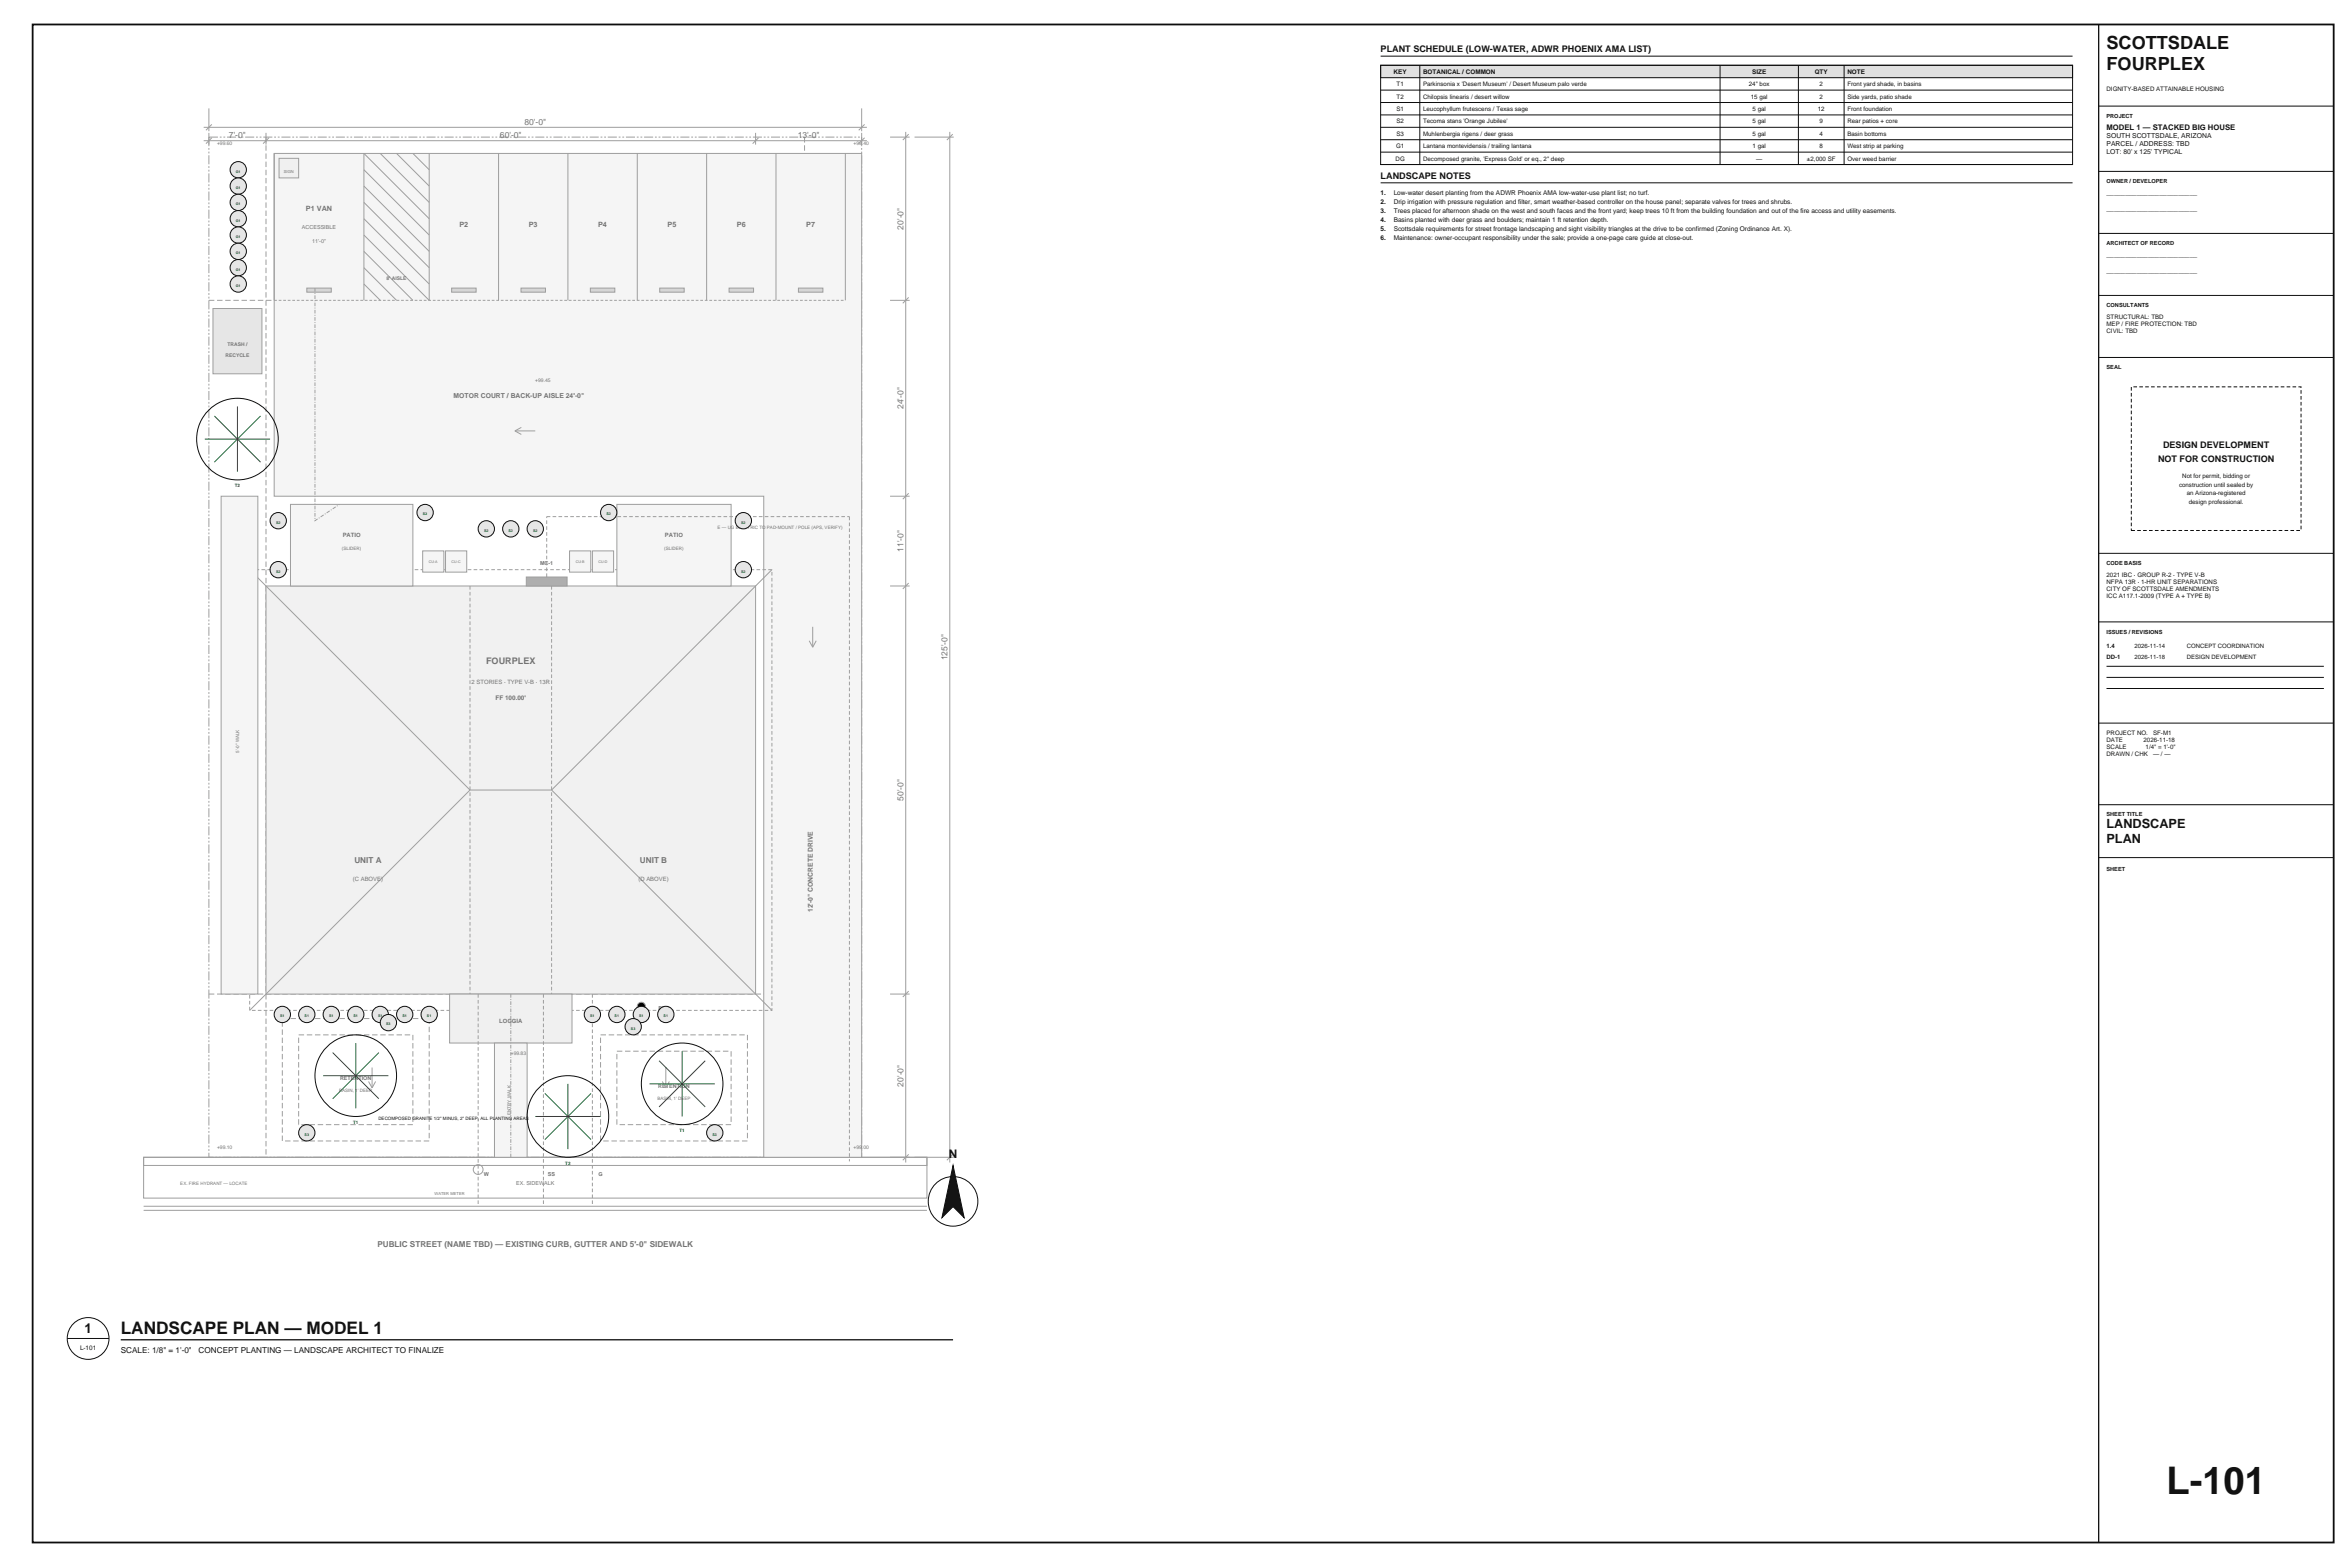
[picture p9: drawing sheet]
<svg xmlns="http://www.w3.org/2000/svg" width="914mm" height="610mm" viewBox="0 0 914 610" stroke-linecap="round" stroke-linejoin="round" font-family="sans-serif">
<defs><g id="words">
<text font-size="14.8" fill="#121212" x="843" y="581">L-101</text>
<g font-size="7.1" fill="#121212">
<text x="819.7" y="19">SCOTTSDALE</text>
<text x="819.7" y="27.1">FOURPLEX</text>
</g>
<text font-size="6.7" fill="#121212" x="47" y="518.9">LANDSCAPE PLAN — MODEL 1</text>
<text font-size="5.3" fill="#121212" x="32.8" y="518.7">1</text>
<g font-size="4.9" fill="#121212">
<text x="819.7" y="322.2">LANDSCAPE</text>
<text x="819.7" y="327.9">PLAN</text>
</g>
<text font-size="4.6" fill="#121212" x="369.2" y="450.6">N</text>
<g font-size="3.5" fill="#121212">
<text x="537.2" y="20.3">PLANT SCHEDULE (LOW-WATER, ADWR PHOENIX AMA LIST)</text>
<text x="537.2" y="69.6">LANDSCAPE NOTES</text>
<text x="839.7" y="179.7">NOT FOR CONSTRUCTION</text>
<text x="841.7" y="174.1">DESIGN DEVELOPMENT</text>
</g>
<text font-size="3.5" fill="#737373" x="189.2" y="258.1">FOURPLEX</text>
<g font-size="3.3" fill="#737373">
<text x="89.1" y="53.8">7'-0&quot;</text>
<text x="194.5" y="53.8">60'-0&quot;</text>
<text x="204.1" y="48.6">80'-0&quot;</text>
<text x="310.4" y="53.8">13'-0&quot;</text>
<text x="351.5" y="89.3" transform="rotate(-90 351.5 89.3)">20'-0&quot;</text>
<text x="351.5" y="159.2" transform="rotate(-90 351.5 159.2)">24'-0&quot;</text>
<text x="351.5" y="214.7" transform="rotate(-90 351.5 214.7)">11'-0&quot;</text>
<text x="368.7" y="256.9" transform="rotate(-90 368.7 256.9)">125'-0&quot;</text>
<text x="351.5" y="311.6" transform="rotate(-90 351.5 311.6)">50'-0&quot;</text>
<text x="351.5" y="422.7" transform="rotate(-90 351.5 422.7)">20'-0&quot;</text>
</g>
<g font-size="3.2" fill="#737373">
<text x="137.9" y="335.9">UNIT A</text>
<text x="249" y="335.9">UNIT B</text>
<text x="146.8" y="485.1">PUBLIC STREET (NAME TBD) — EXISTING CURB, GUTTER AND 5'-0&quot; SIDEWALK</text>
</g>
<g font-size="3.2" fill="#121212">
<text x="47" y="526.3">SCALE: 1/8&quot; = 1'-0&quot;</text>
<text x="77.3" y="526.3">CONCEPT PLANTING — LANDSCAPE ARCHITECT TO FINALIZE</text>
</g>
<text font-size="3" fill="#121212" x="819.7" y="50.4">MODEL 1 — STACKED BIG HOUSE</text>
<g font-size="2.8" fill="#737373">
<text x="119" y="81.9">P1 VAN</text>
<text x="178.8" y="88.3">P2</text>
<text x="205.8" y="88.3">P3</text>
<text x="232.7" y="88.3">P4</text>
<text x="259.7" y="88.3">P5</text>
<text x="286.7" y="88.3">P6</text>
<text x="313.7" y="88.3">P7</text>
</g>
<g font-size="2.6" fill="#121212">
<text x="819.7" y="53.9">SOUTH SCOTTSDALE, ARIZONA</text>
<text x="819.7" y="56.9">PARCEL / ADDRESS: TBD</text>
<text x="819.7" y="60">LOT: 80' x 125' TYPICAL</text>
<text x="819.7" y="75.8">________________________</text>
<text x="819.7" y="81.9">________________________</text>
<text x="819.7" y="99.9">________________________</text>
<text x="819.7" y="106">________________________</text>
</g>
<g font-size="2.6" fill="#737373">
<text x="176.5" y="154.9">MOTOR COURT / BACK-UP AISLE 24'-0&quot;</text>
<text x="316.2" y="354.9" transform="rotate(-90 316.2 354.9)">12'-0&quot; CONCRETE DRIVE</text>
</g>
<g font-size="2.5" fill="#121212">
<text x="542.3" y="28.7">KEY</text>
<text x="553.7" y="28.7">BOTANICAL / COMMON</text>
<text x="681.8" y="28.7">SIZE</text>
<text x="706.1" y="28.7">QTY</text>
<text x="718.8" y="28.7">NOTE</text>
<text x="537.2" y="75.7">1.</text>
<text x="542.3" y="75.7">Low-water desert planting from the ADWR Phoenix AMA low-water-use plant list; no turf.</text>
<text x="537.2" y="79.3">2.</text>
<text x="537.2" y="82.8">3.</text>
<text x="542.3" y="79.3">Drip irrigation with pressure regulation and filter, smart weather-based controller on the house panel; separate valves for trees and shrubs.</text>
<text x="542.3" y="82.8">Trees placed for afternoon shade on the west and south faces and the front yard; keep trees 10 ft from the building foundation and out of the fire access and utility easements.</text>
<text x="537.2" y="86.4">4.</text>
<text x="537.2" y="90">5.</text>
<text x="542.3" y="86.4">Basins planted with deer grass and boulders; maintain 1 ft retention depth.</text>
<text x="542.3" y="90">Scottsdale requirements for street frontage landscaping and sight visibility triangles at the drive to be confirmed (Zoning Ordinance Art. X).</text>
<text x="537.2" y="93.5">6.</text>
<text x="542.3" y="93.5">Maintenance: owner-occupant responsibility under the sale; provide a one-page care guide at close-out.</text>
<text x="31.1" y="525">L-101</text>
</g>
<text font-size="2.5" fill="#737373" x="192.8" y="272.4">FF 100.00'</text>
<g font-size="2.4" fill="#121212">
<text x="543.4" y="33.5">T1</text>
<text x="553.7" y="33.5">Parkinsonia x 'Desert Museum' / Desert Museum palo verde</text>
<text x="680.5" y="33.5">24&quot; box</text>
<text x="708" y="33.5">2</text>
<text x="718.8" y="33.5">Front yard shade, in basins</text>
<text x="819.7" y="35.2">DIGNITY-BASED ATTAINABLE HOUSING</text>
<text x="543.4" y="38.3">T2</text>
<text x="553.7" y="38.3">Chilopsis linearis / desert willow</text>
<text x="681.3" y="38.3">15 gal</text>
<text x="708" y="38.3">2</text>
<text x="718.8" y="38.3">Side yards, patio shade</text>
<text x="543.4" y="43.2">S1</text>
<text x="543.4" y="48">S2</text>
<text x="553.7" y="43.2">Leucophyllum frutescens / Texas sage</text>
<text x="553.7" y="48">Tecoma stans 'Orange Jubilee'</text>
<text x="681.9" y="43.2">5 gal</text>
<text x="681.9" y="48">5 gal</text>
<text x="707.3" y="43.2">12</text>
<text x="708" y="48">9</text>
<text x="718.8" y="43.2">Front foundation</text>
<text x="718.8" y="48">Rear patios + core</text>
<text x="543.4" y="52.8">S3</text>
<text x="553.7" y="52.8">Muhlenbergia rigens / deer grass</text>
<text x="681.9" y="52.8">5 gal</text>
<text x="708" y="52.8">4</text>
<text x="718.8" y="52.8">Basin bottoms</text>
<text x="543.2" y="57.6">G1</text>
<text x="553.7" y="57.6">Lantana montevidensis / trailing lantana</text>
<text x="681.9" y="57.6">1 gal</text>
<text x="708" y="57.6">8</text>
<text x="718.8" y="57.6">West strip at parking</text>
<text x="543" y="62.5">DG</text>
<text x="553.7" y="62.5">Decomposed granite, 'Express Gold' or eq., 2&quot; deep</text>
<text x="683.3" y="62.5">—</text>
<text x="703.1" y="62.5">±2,000 SF</text>
<text x="718.8" y="62.5">Over weed barrier</text>
<text x="819.7" y="124.1">STRUCTURAL: TBD</text>
<text x="819.7" y="126.8">MEP / FIRE PROTECTION: TBD</text>
<text x="819.7" y="129.6">CIVIL: TBD</text>
<text x="847.9" y="189.4">construction until sealed by</text>
<text x="849.1" y="186.1">Not for permit, bidding or</text>
<text x="850.9" y="192.7">an Arizona-registered</text>
<text x="851.7" y="196">design professional.</text>
<text x="819.7" y="224.4">2021 IBC · GROUP R-2 · TYPE V-B</text>
<text x="819.7" y="227.2">NFPA 13R · 1-HR UNIT SEPARATIONS</text>
<text x="819.7" y="229.9">CITY OF SCOTTSDALE AMENDMENTS</text>
<text x="819.7" y="232.7">ICC A117.1-2009 (TYPE A + TYPE B)</text>
<text x="819.7" y="285.9">PROJECT NO.</text>
<text x="837.8" y="285.9">SF-M1</text>
<text x="819.7" y="288.6">DATE</text>
<text x="819.7" y="291.4">SCALE</text>
<text x="834.1" y="288.6">2026-11-18</text>
<text x="834.9" y="291.4">1/4&quot; = 1'-0&quot;</text>
<text x="819.7" y="294.2">DRAWN / CHK</text>
<text x="837.8" y="294.2">— / —</text>
</g>
<g font-size="2.3" fill="#737373">
<text x="133.3" y="208.9">PATIO</text>
<text x="258.8" y="208.9">PATIO</text>
<text x="183.5" y="266.1">2 STORIES · TYPE V-B · 13R</text>
<text x="137.3" y="342.9">(C ABOVE)</text>
<text x="248.5" y="342.9">(D ABOVE)</text>
<text x="194.2" y="398.1">LOGGIA</text>
</g>
<g font-size="2.3" fill="#121212">
<text x="819.7" y="252.1">1.4</text>
<text x="819.7" y="256.4">DD-1</text>
<text x="830.6" y="252.1">2026-11-14</text>
<text x="830.6" y="256.4">2026-11-18</text>
<text x="850.9" y="252.1">CONCEPT COORDINATION</text>
<text x="850.9" y="256.4">DESIGN DEVELOPMENT</text>
</g>
<g font-size="2.2" fill="#121212">
<text x="819.7" y="45.8">PROJECT</text>
<text x="819.7" y="71.2">OWNER / DEVELOPER</text>
<text x="819.7" y="95.4">ARCHITECT OF RECORD</text>
<text x="819.7" y="119.5">CONSULTANTS</text>
<text x="819.7" y="143.6">SEAL</text>
<text x="819.7" y="219.8">CODE BASIS</text>
<text x="819.7" y="246.5">ISSUES / REVISIONS</text>
<text x="819.7" y="317.6">SHEET TITLE</text>
<text x="819.7" y="338.7">SHEET</text>
</g>
<g font-size="2.1" fill="#737373">
<text x="117.5" y="88.9">ACCESSIBLE</text>
<text x="121.4" y="94.6">11'-0&quot;</text>
<text x="210.1" y="219.7">MC-1</text>
<text x="256.3" y="392.7">FDC</text>
<text x="132.3" y="420.1">RETENTION</text>
<text x="256.1" y="423.2">RETENTION</text>
<text x="188.2" y="457.5">W</text>
<text x="200.8" y="461">EX. SIDEWALK</text>
<text x="213.2" y="457.5">SS</text>
<text x="232.9" y="457.5">G</text>
</g>
<g font-size="1.9" fill="#737373">
<text x="84.5" y="56.5">+99.60</text>
<text x="332.1" y="56.5">+99.40</text>
<text x="150.4" y="108.9">8' AISLE</text>
<text x="88.5" y="134.6">TRASH /</text>
<text x="87.8" y="139.1">RECYCLE</text>
<text x="208.3" y="148.6">+99.45</text>
<text x="198.8" y="410.5">+99.83</text>
<text x="84.5" y="447">+99.10</text>
<text x="332.1" y="447">+99.00</text>
</g>
<g font-size="1.8" fill="#0d7333">
<text x="91.4" y="189.5">T2</text>
<text x="137.4" y="437.2">T1</text>
<text x="264.4" y="440.4">T1</text>
<text x="220" y="453.1">T2</text>
</g>
<g font-size="1.8" fill="#737373">
<text x="279.2" y="205.7">E — UG ELECTRIC TO PAD-MOUNT / POLE (APS, VERIFY)</text>
<text x="133.1" y="214">(SLIDER)</text>
<text x="258.5" y="214">(SLIDER)</text>
<text x="93" y="292.8" transform="rotate(-90 93 292.8)">5'-0&quot; WALK</text>
<text x="132" y="424.8">BASIN, 1' DEEP</text>
<text x="255.8" y="428">BASIN, 1' DEEP</text>
<text x="198.8" y="433.7" transform="rotate(-90 198.8 433.7)">ENTRY WALK</text>
<text x="70.2" y="461">EX. FIRE HYDRANT — LOCATE</text>
</g>
<text font-size="1.8" fill="#121212" x="147.2" y="435.6">DECOMPOSED GRANITE 1/2&quot; MINUS, 2&quot; DEEP, ALL PLANTING AREAS</text>
<g font-size="1.6" fill="#737373">
<text x="110.5" y="67.3">SIGN</text>
<text x="169.1" y="464.8">WATER METER</text>
</g>
<g font-size="1.4" fill="#0d7333">
<text x="91.8" y="67.2">G1</text>
<text x="91.8" y="73.5">G1</text>
<text x="91.8" y="79.9">G1</text>
<text x="91.8" y="86.2">G1</text>
<text x="91.8" y="92.6">G1</text>
<text x="91.8" y="98.9">G1</text>
<text x="91.8" y="105.3">G1</text>
<text x="91.8" y="111.6">G1</text>
<text x="107.4" y="203.7">S2</text>
<text x="164.6" y="200.5">S2</text>
<text x="236" y="200.5">S2</text>
<text x="288.4" y="203.7">S2</text>
<text x="188.4" y="206.9">S2</text>
<text x="197.9" y="206.9">S2</text>
<text x="207.4" y="206.9">S2</text>
<text x="107.4" y="222.7">S2</text>
<text x="288.4" y="222.7">S2</text>
<text x="109" y="395.8">S1</text>
<text x="118.5" y="395.8">S1</text>
<text x="128" y="395.8">S1</text>
<text x="137.6" y="395.8">S1</text>
<text x="147.1" y="395.8">S1</text>
<text x="156.6" y="395.8">S1</text>
<text x="166.1" y="395.8">S1</text>
<text x="229.6" y="395.8">S1</text>
<text x="239.2" y="395.8">S1</text>
<text x="248.7" y="395.8">S1</text>
<text x="258.2" y="395.8">S1</text>
<text x="150.3" y="398.9">S3</text>
<text x="245.5" y="400.5">S3</text>
<text x="118.5" y="441.8">S3</text>
<text x="277.3" y="441.8">S3</text>
</g>
<g font-size="1.4" fill="#737373">
<text x="166.9" y="219.1">CU-A</text>
<text x="175.7" y="219.1">CU-C</text>
<text x="224" y="219.1">CU-B</text>
<text x="232.9" y="219.1">CU-D</text>
</g>
</g></defs>
<path d="M55.9 450.2h304.8v3.2h-304.8zM55.9 450.2h304.8v15.9h-304.8zM55.9 469.3h304.8M55.9 470.9h304.8" fill="none" stroke="#9e9e9e" stroke-width=".39"/>
<path d="M81.3 53.3h254v396.9h-254z" fill="none" stroke="#9e9e9e" stroke-width=".39" stroke-dasharray="3.5 .7 .7 .7 .7 .7" stroke-linecap="butt"/>
<path d="M103.5 53.3v396.9M313.1 53.3v396.9M81.3 116.8h254M81.3 386.7h254" fill="none" stroke="#9e9e9e" stroke-width=".39" stroke-dasharray="2.1 1.1" stroke-linecap="butt"/>
<path d="M106.7 59.7h228.6v390.5h-38.1v-257.2h-190.5z" fill-rule="evenodd" fill="#f5f5f5" stroke="#9e9e9e" stroke-width=".39"/>
<g fill="none" stroke="#9e9e9e" stroke-width=".39">
<path d="M106.7 59.7v57.1M148 59.7l19 19M154.3 59.7l12.7 12.7M160.7 59.7l6.3 6.3M167 59.7v57.1l-25.4-25.4M194 59.7v57.1M221 59.7v57.1M248 59.7v57.1M275 59.7v57.1M301.9 59.7v57.1M328.9 59.7v57.1M141.6 66l25.4 25.4"/>
<path d="M141.6 72.4l25.4 25.4M141.6 78.7l25.4 25.4M141.6 85.1l25.4 25.4M141.6 97.8l19.1 19M167 85.1l-25.4-25.4v57.1M141.6 104.1l12.7 12.7M141.6 110.5l6.4 6.3"/>
</g>
<path d="M106.7 116.8h222.2" fill="none" stroke="#9e9e9e" stroke-width=".39" stroke-dasharray="1.1 .7" stroke-linecap="butt"/>
<g fill="#d6d6d6" stroke="#9e9e9e" stroke-width=".39">
<path d="M119.4 112.1h9.5v1.6h-9.5z" fill-rule="evenodd"/>
<path d="M175.7 112.1h9.6v1.6h-9.6z" fill-rule="evenodd"/>
<path d="M202.7 112.1h9.5v1.6h-9.5z" fill-rule="evenodd"/>
<path d="M229.7 112.1h9.5v1.6h-9.5z" fill-rule="evenodd"/>
<path d="M256.7 112.1h9.5v1.6h-9.5z" fill-rule="evenodd"/>
<path d="M283.7 112.1h9.5v1.6h-9.5z" fill-rule="evenodd"/>
<path d="M310.7 112.1h9.5v1.6h-9.5z" fill-rule="evenodd"/>
</g>
<path d="M108.6 61.6h7.6v7.6h-7.6z" fill-rule="evenodd" fill="#f0f0f0" stroke="#9e9e9e" stroke-width=".39"/>
<path d="M82.9 120h19v25.4h-19z" fill-rule="evenodd" fill="#e6e6e6" stroke="#9e9e9e" stroke-width=".39"/>
<path d="M103.5 228h190.5v158.7h-190.5z" fill-rule="evenodd" fill="#f1f1f1" stroke="#9e9e9e" stroke-width=".39"/>
<path d="M97.2 221.6h203.2v171.5h-203.2zM182.9 228v158.7M214.6 228v158.7" fill="none" stroke="#9e9e9e" stroke-width=".39" stroke-dasharray="1.4 .9" stroke-linecap="butt"/>
<path d="M97.2 221.6l85.7 85.7M300.4 221.6l-85.8 85.7M182.9 307.3l-85.7 85.8M182.9 307.3h31.7M214.6 307.3l85.8 85.8" fill="none" stroke="#9e9e9e" stroke-width=".39"/>
<path d="M174.9 386.7h47.7v19.1h-47.7z" fill-rule="evenodd" fill="#f0f0f0" stroke="#9e9e9e" stroke-width=".39"/>
<g fill="#f5f5f5" stroke="#9e9e9e" stroke-width=".39">
<path d="M192.4 405.8h12.7v44.4h-12.7z" fill-rule="evenodd"/>
<path d="M86 193h14.3v193.7h-14.3z" fill-rule="evenodd"/>
<path d="M113 196.2h47.7v31.8h-47.7z" fill-rule="evenodd"/>
<path d="M240 196.2h44.5v31.8h-44.5z" fill-rule="evenodd"/>
<path d="M164.5 214.3h8.2v8.3h-8.2z" fill-rule="evenodd"/>
<path d="M173.4 214.3h8.2v8.3h-8.2z" fill-rule="evenodd"/>
<path d="M221.6 214.3h8.3v8.3h-8.3z" fill-rule="evenodd"/>
<path d="M230.5 214.3h8.3v8.3h-8.3z" fill-rule="evenodd"/>
</g>
<path d="M122.6 112.1v90.5l9.5-6.4M198.8 450.2v-63.5" fill="none" stroke="#9e9e9e" stroke-width=".39" stroke-dasharray="1.4 .5 .4 .5" stroke-linecap="butt"/>
<path d="M109.9 396.2h57.1v47.7h-57.1zM116.2 402.6h44.5v34.9h-44.5zM233.7 402.6h57.1v41.3h-57.1zM240 408.9h44.5v28.6h-44.5z" fill="none" stroke="#9e9e9e" stroke-width=".39" stroke-dasharray="2.1 1.1" stroke-linecap="butt"/>
<path d="M204.8 224.5h15.9v3.5h-15.9z" fill-rule="evenodd" fill="#adadad" stroke="#9e9e9e" stroke-width=".39"/>
<path d="M212.7 201h117.8M330.5 201v250.8M212.7 224.5v-23.5M186.1 386.7v82.6M211.5 386.7v82.6M230.5 386.7v82.6" fill="none" stroke="#9e9e9e" stroke-width=".39" stroke-dasharray="1.4 .9" stroke-linecap="butt"/>
<g fill="none" stroke="#9e9e9e" stroke-width=".39">
<path d="M79.2 49.5h258.1M79.2 54.7h258.1M81.3 42.2v8.9M81.3 51.7v4.6M82.4 48.4l-2.3 2.3M82.4 53.6l-2.3 2.3M103.5 51.7v4.6M104.6 53.6l-2.2 2.3M294 51.7v4.6M295.1 53.6l-2.2 2.3M335.3 42.2v8.9M335.3 51.7v4.6"/>
<path d="M336.4 48.4l-2.3 2.3M336.4 53.6l-2.3 2.3M346.3 53.3h7.6M352.4 51.3v400.9M353.6 52.2l-2.3 2.3M355.9 53.3h15.2M369.6 51.3v400.9M370.7 52.2l-2.3 2.3M346.3 116.8h7.6M353.6 115.7l-2.3 2.3M200.3 167.6h8M200.3 167.6l2.6 1.4"/>
<path d="M202.9 166.3l-2.6 1.3M346.3 193h7.6M353.6 191.9l-2.3 2.3M346.3 228h7.6M353.6 226.8l-2.3 2.3M314.9 249.3l1.3 2.5M316.2 243.8v8M317.6 249.3l-1.4 2.5M346.3 386.7h7.6M353.6 385.6l-2.3 2.3M144.8 415.3v7.9M259.1 415.3v7.9"/>
<path d="M143.4 420.7l1.4 2.5M146.1 420.7l-1.3 2.5M257.7 420.7l1.4 2.5M260.4 420.7l-1.3 2.5M346.3 450.2h7.6M353.6 449.1l-2.3 2.3M355.9 450.2h15.2M370.7 449.1l-2.3 2.3"/>
<circle cx="186.1" cy="455" r="1.91"/>
</g>
<circle cx="249.6" cy="391.5" r="1.59" fill="#000" stroke="#9e9e9e" stroke-width=".39"/>
<g fill="none" stroke="#0d0d0d" stroke-width=".39">
<circle cx="92.4" cy="170.8" r="15.9"/>
<circle cx="138.4" cy="418.5" r="15.9"/>
<circle cx="221" cy="434.3" r="15.9"/>
<circle cx="265.4" cy="421.6" r="15.9"/>
</g>
<g fill="none" stroke="#0d7333" stroke-width=".39">
<path d="M92.4 158.1v25.4M79.7 170.8h25.4M83.4 161.8l18 18M101.4 161.8l-18 18M125.7 418.5h25.4M129.4 409.5l18 17.9M138.4 405.8v25.4M147.4 409.5l-18 17.9M256.4 412.7l18 17.9M265.4 408.9v25.4M274.4 412.7l-18 17.9M208.3 434.3h25.4"/>
<path d="M212 425.4l18 17.9M221 421.6v25.4M230 425.4l-18 17.9M252.7 421.6h25.4"/>
</g>
<g fill="#e6e6e6" stroke="#0d0d0d" stroke-width=".39">
<circle cx="109.9" cy="394.7" r="3.2"/>
<circle cx="119.4" cy="394.7" r="3.2"/>
<circle cx="128.9" cy="394.7" r="3.2"/>
<circle cx="138.4" cy="394.7" r="3.2"/>
<circle cx="148" cy="394.7" r="3.2"/>
<circle cx="157.5" cy="394.7" r="3.2"/>
<circle cx="167" cy="394.7" r="3.2"/>
<circle cx="230.5" cy="394.7" r="3.2"/>
<circle cx="240" cy="394.7" r="3.2"/>
<circle cx="249.6" cy="394.7" r="3.2"/>
<circle cx="259.1" cy="394.7" r="3.2"/>
<circle cx="108.3" cy="221.6" r="3.2"/>
<circle cx="165.4" cy="199.4" r="3.2"/>
<circle cx="236.9" cy="199.4" r="3.2"/>
<circle cx="289.2" cy="221.6" r="3.2"/>
<circle cx="108.3" cy="202.6" r="3.2"/>
<circle cx="289.2" cy="202.6" r="3.2"/>
<circle cx="198.8" cy="205.7" r="3.2"/>
<circle cx="189.2" cy="205.7" r="3.2"/>
<circle cx="208.3" cy="205.7" r="3.2"/>
<circle cx="151.1" cy="397.8" r="3.2"/>
<circle cx="246.4" cy="399.4" r="3.2"/>
<circle cx="119.4" cy="440.7" r="3.2"/>
<circle cx="278.1" cy="440.7" r="3.2"/>
<circle cx="92.7" cy="66" r="3.2"/>
<circle cx="92.7" cy="72.4" r="3.2"/>
<circle cx="92.7" cy="78.7" r="3.2"/>
<circle cx="92.7" cy="85.1" r="3.2"/>
<circle cx="92.7" cy="91.4" r="3.2"/>
<circle cx="92.7" cy="97.8" r="3.2"/>
<circle cx="92.7" cy="104.1" r="3.2"/>
<circle cx="92.7" cy="110.5" r="3.2"/>
</g>
<circle cx="34.3" cy="520.7" r="8.1" fill="#fff" stroke="#0d0d0d" stroke-width=".39"/>
<g fill="none" stroke="#0d0d0d" stroke-width=".39">
<path d="M26.2 520.7h16.2"/>
<circle cx="370.8" cy="467.4" r="9.7"/>
</g>
<path d="M47 521.2h323.8" fill="none" stroke="#0d0d0d" stroke-width=".5"/>
<path d="M370.8 453.4l4.4 20.3-4.4-4.3-4.3 4.3z" fill-rule="evenodd" fill="#141414" stroke="#0d0d0d" stroke-width=".39"/>
<path d="M537.2 21.8h269.2" fill="none" stroke="#0d0d0d" stroke-width=".39"/>
<path d="M537.2 25.4h269.2v4.8h-269.2z" fill-rule="evenodd" fill="#e0e0e0" stroke="#0d0d0d" stroke-width=".39"/>
<g fill="none" stroke="#0d0d0d" stroke-width=".39">
<path d="M537.2 25.4h269.2v38.6h-269.2zM537.2 35.1h269.2M537.2 39.9h269.2M552.4 25.4v38.6M669.3 25.4v38.6M699.8 25.4v38.6M717.5 25.4v38.6M537.2 44.7h269.2M537.2 49.5h269.2M537.2 54.4h269.2M537.2 59.2h269.2M816.6 41.3h91.4"/>
<path d="M537.2 64h269.2M537.2 71.1h269.2M816.6 66.7h91.4M816.6 90.8h91.4M816.6 114.9h91.4M816.6 139.1h91.4M816.6 215.3h91.4M816.6 241.9h91.4M819.7 259.2h84.5M819.7 263.5h84.5M819.7 267.8h84.5M816.6 281.3h91.4"/>
<path d="M816.6 313.1h91.4M816.6 333.6h91.4"/>
</g>
<path d="M12.7 9.5h895.3v590.6h-895.3z" fill="none" stroke="#0d0d0d" stroke-width=".7" stroke-linecap="butt"/>
<path d="M816.6 9.5v590.6" fill="none" stroke="#0d0d0d" stroke-width=".5"/>
<path d="M829.3 150.5h66v55.9h-66z" fill="none" stroke="#0d0d0d" stroke-width=".39" stroke-dasharray="1.4 .9" stroke-linecap="butt"/>
<use href="#words"/>
</svg>
